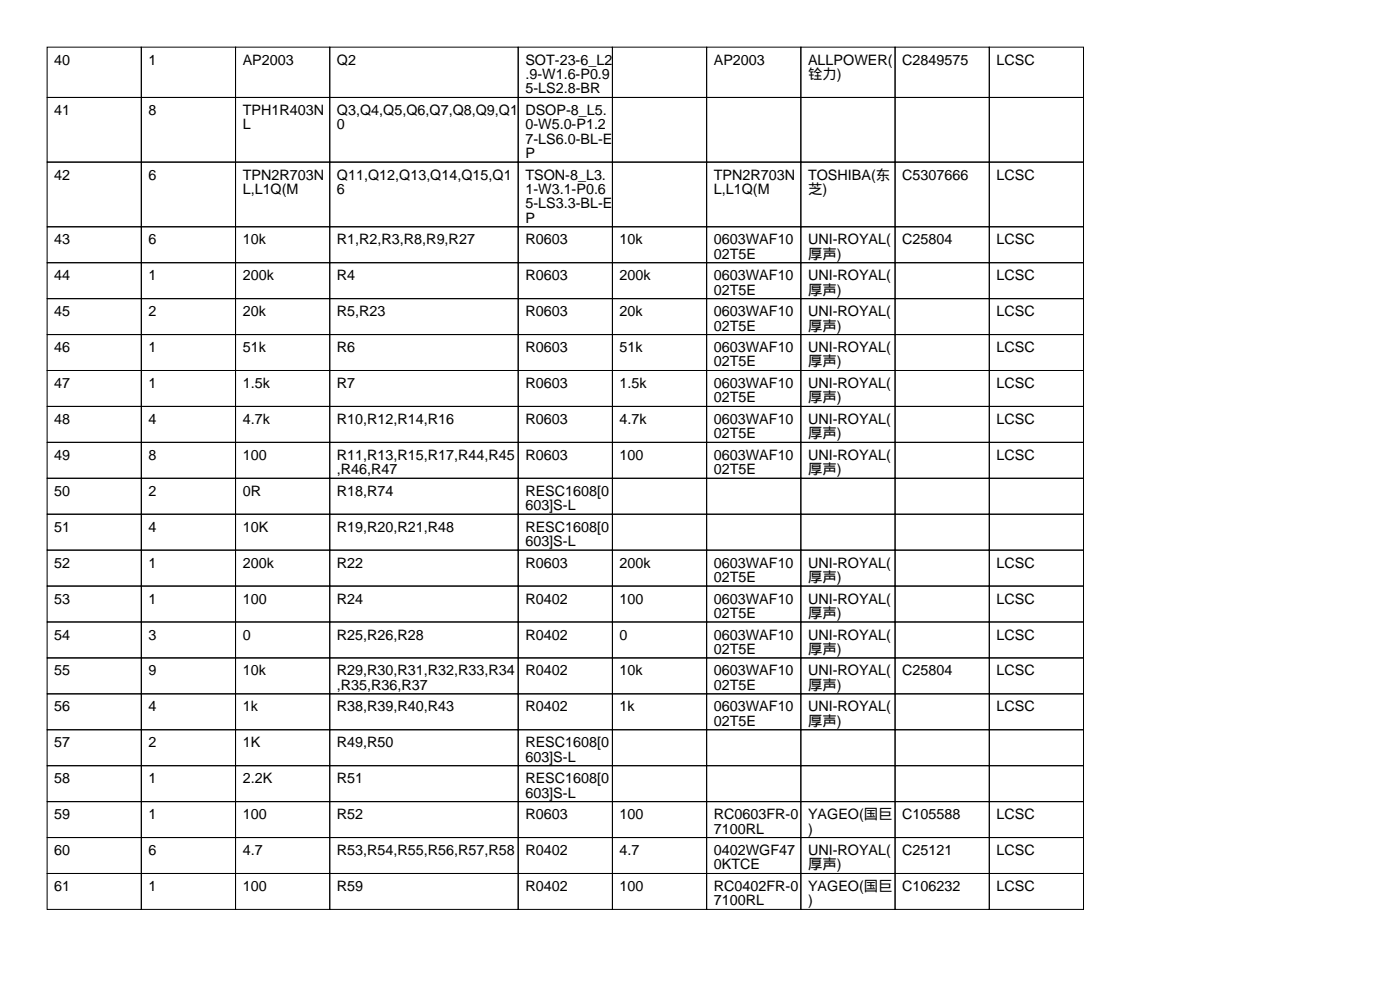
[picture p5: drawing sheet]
<svg xmlns="http://www.w3.org/2000/svg" width="297mm" height="210mm" viewBox="0 0 297 210" stroke-linecap="round" stroke-linejoin="round" font-family="sans-serif">
<defs><g id="words">
<g font-size="3">
<text x="11.5" y="13.7">40</text>
<text x="31.5" y="13.7">1</text>
<text x="51.5" y="13.7">AP2003</text>
<text x="71.5" y="13.7">Q2</text>
<text x="111.5" y="13.7">SOT-23-6_L2</text>
<text x="111.5" y="16.8">.9-W1.6-P0.9</text>
<text x="151.5" y="13.7">AP2003</text>
<text x="171.5" y="13.7">ALLPOWER(</text>
<text x="171.5" y="16.8">铨力)</text>
<text x="191.5" y="13.7">C2849575</text>
<text x="211.5" y="13.7">LCSC</text>
<text x="111.5" y="19.8">5-LS2.8-BR</text>
<text x="11.5" y="24.4">41</text>
<text x="31.5" y="24.4">8</text>
<text x="51.5" y="24.4">TPH1R403N</text>
<text x="51.5" y="27.4">L</text>
<text x="71.5" y="24.4">Q3,Q4,Q5,Q6,Q7,Q8,Q9,Q1</text>
<text x="71.5" y="27.4">0</text>
<text x="111.5" y="24.4">DSOP-8_L5.</text>
<text x="111.5" y="27.4">0-W5.0-P1.2</text>
<text x="111.5" y="30.5">7-LS6.0-BL-E</text>
<text x="111.5" y="33.5">P</text>
<text x="11.5" y="38.1">42</text>
<text x="31.5" y="38.1">6</text>
<text x="51.5" y="38.1">TPN2R703N</text>
<text x="51.5" y="41.2">L,L1Q(M</text>
<text x="71.5" y="38.1">Q11,Q12,Q13,Q14,Q15,Q1</text>
<text x="71.5" y="41.2">6</text>
<text x="111.5" y="38.1">TSON-8_L3.</text>
<text x="111.5" y="41.2">1-W3.1-P0.6</text>
<text x="151.5" y="38.1">TPN2R703N</text>
<text x="151.5" y="41.2">L,L1Q(M</text>
<text x="171.5" y="38.1">TOSHIBA(东</text>
<text x="171.5" y="41.2">芝)</text>
<text x="191.5" y="38.1">C5307666</text>
<text x="211.5" y="38.1">LCSC</text>
<text x="111.5" y="44.2">5-LS3.3-BL-E</text>
<text x="111.5" y="47.2">P</text>
<text x="11.5" y="51.8">43</text>
<text x="31.5" y="51.8">6</text>
<text x="51.5" y="51.8">10k</text>
<text x="71.5" y="51.8">R1,R2,R3,R8,R9,R27</text>
<text x="111.5" y="51.8">R0603</text>
<text x="131.5" y="51.8">10k</text>
<text x="151.5" y="51.8">0603WAF10</text>
<text x="171.5" y="51.8">UNI-ROYAL(</text>
<text x="191.5" y="51.8">C25804</text>
<text x="211.5" y="51.8">LCSC</text>
<text x="11.5" y="59.4">44</text>
<text x="31.5" y="59.4">1</text>
<text x="51.5" y="59.4">200k</text>
<text x="71.5" y="59.4">R4</text>
<text x="111.5" y="59.4">R0603</text>
<text x="131.5" y="59.4">200k</text>
<text x="151.5" y="54.9">02T5E</text>
<text x="151.5" y="59.4">0603WAF10</text>
<text x="171.5" y="54.9">厚声)</text>
<text x="171.5" y="59.4">UNI-ROYAL(</text>
<text x="211.5" y="59.4">LCSC</text>
<text x="151.5" y="62.5">02T5E</text>
<text x="171.5" y="62.5">厚声)</text>
<text x="11.5" y="67.1">45</text>
<text x="31.5" y="67.1">2</text>
<text x="51.5" y="67.1">20k</text>
<text x="71.5" y="67.1">R5,R23</text>
<text x="111.5" y="67.1">R0603</text>
<text x="131.5" y="67.1">20k</text>
<text x="151.5" y="67.1">0603WAF10</text>
<text x="151.5" y="70.1">02T5E</text>
<text x="171.5" y="67.1">UNI-ROYAL(</text>
<text x="171.5" y="70.1">厚声)</text>
<text x="211.5" y="67.1">LCSC</text>
<text x="11.5" y="74.7">46</text>
<text x="31.5" y="74.7">1</text>
<text x="51.5" y="74.7">51k</text>
<text x="71.5" y="74.7">R6</text>
<text x="111.5" y="74.7">R0603</text>
<text x="131.5" y="74.7">51k</text>
<text x="151.5" y="74.7">0603WAF10</text>
<text x="151.5" y="77.7">02T5E</text>
<text x="171.5" y="74.7">UNI-ROYAL(</text>
<text x="171.5" y="77.7">厚声)</text>
<text x="211.5" y="74.7">LCSC</text>
<text x="11.5" y="82.3">47</text>
<text x="31.5" y="82.3">1</text>
<text x="51.5" y="82.3">1.5k</text>
<text x="71.5" y="82.3">R7</text>
<text x="111.5" y="82.3">R0603</text>
<text x="131.5" y="82.3">1.5k</text>
<text x="151.5" y="82.3">0603WAF10</text>
<text x="171.5" y="82.3">UNI-ROYAL(</text>
<text x="211.5" y="82.3">LCSC</text>
<text x="11.5" y="89.9">48</text>
<text x="31.5" y="89.9">4</text>
<text x="51.5" y="89.9">4.7k</text>
<text x="71.5" y="89.9">R10,R12,R14,R16</text>
<text x="111.5" y="89.9">R0603</text>
<text x="131.5" y="89.9">4.7k</text>
<text x="151.5" y="85.3">02T5E</text>
<text x="151.5" y="89.9">0603WAF10</text>
<text x="171.5" y="85.3">厚声)</text>
<text x="171.5" y="89.9">UNI-ROYAL(</text>
<text x="211.5" y="89.9">LCSC</text>
<text x="151.5" y="93">02T5E</text>
<text x="171.5" y="93">厚声)</text>
<text x="11.5" y="97.5">49</text>
<text x="31.5" y="97.5">8</text>
<text x="51.5" y="97.5">100</text>
<text x="71.5" y="97.5">R11,R13,R15,R17,R44,R45</text>
<text x="71.5" y="100.6">,R46,R47</text>
<text x="111.5" y="97.5">R0603</text>
<text x="131.5" y="97.5">100</text>
<text x="151.5" y="97.5">0603WAF10</text>
<text x="151.5" y="100.6">02T5E</text>
<text x="171.5" y="97.5">UNI-ROYAL(</text>
<text x="171.5" y="100.6">厚声)</text>
<text x="211.5" y="97.5">LCSC</text>
<text x="11.5" y="105.2">50</text>
<text x="31.5" y="105.2">2</text>
<text x="51.5" y="105.2">0R</text>
<text x="71.5" y="105.2">R18,R74</text>
<text x="111.5" y="105.2">RESC1608[0</text>
<text x="11.5" y="112.8">51</text>
<text x="31.5" y="112.8">4</text>
<text x="51.5" y="112.8">10K</text>
<text x="71.5" y="112.8">R19,R20,R21,R48</text>
<text x="111.5" y="108.2">603]S-L</text>
<text x="111.5" y="112.8">RESC1608[0</text>
<text x="111.5" y="115.8">603]S-L</text>
<text x="11.5" y="120.4">52</text>
<text x="31.5" y="120.4">1</text>
<text x="51.5" y="120.4">200k</text>
<text x="71.5" y="120.4">R22</text>
<text x="111.5" y="120.4">R0603</text>
<text x="131.5" y="120.4">200k</text>
<text x="151.5" y="120.4">0603WAF10</text>
<text x="151.5" y="123.4">02T5E</text>
<text x="171.5" y="120.4">UNI-ROYAL(</text>
<text x="171.5" y="123.4">厚声)</text>
<text x="211.5" y="120.4">LCSC</text>
<text x="11.5" y="128">53</text>
<text x="31.5" y="128">1</text>
<text x="51.5" y="128">100</text>
<text x="71.5" y="128">R24</text>
<text x="111.5" y="128">R0402</text>
<text x="131.5" y="128">100</text>
<text x="151.5" y="128">0603WAF10</text>
<text x="151.5" y="131.1">02T5E</text>
<text x="171.5" y="128">UNI-ROYAL(</text>
<text x="171.5" y="131.1">厚声)</text>
<text x="211.5" y="128">LCSC</text>
<text x="11.5" y="135.6">54</text>
<text x="31.5" y="135.6">3</text>
<text x="51.5" y="135.6">0</text>
<text x="71.5" y="135.6">R25,R26,R28</text>
<text x="111.5" y="135.6">R0402</text>
<text x="131.5" y="135.6">0</text>
<text x="151.5" y="135.6">0603WAF10</text>
<text x="171.5" y="135.6">UNI-ROYAL(</text>
<text x="211.5" y="135.6">LCSC</text>
<text x="11.5" y="143.3">55</text>
<text x="31.5" y="143.3">9</text>
<text x="51.5" y="143.3">10k</text>
<text x="71.5" y="143.3">R29,R30,R31,R32,R33,R34</text>
<text x="111.5" y="143.3">R0402</text>
<text x="131.5" y="143.3">10k</text>
<text x="151.5" y="138.7">02T5E</text>
<text x="151.5" y="143.3">0603WAF10</text>
<text x="171.5" y="138.7">厚声)</text>
<text x="171.5" y="143.3">UNI-ROYAL(</text>
<text x="191.5" y="143.3">C25804</text>
<text x="211.5" y="143.3">LCSC</text>
<text x="71.5" y="146.3">,R35,R36,R37</text>
<text x="151.5" y="146.3">02T5E</text>
<text x="171.5" y="146.3">厚声)</text>
<text x="11.5" y="150.9">56</text>
<text x="31.5" y="150.9">4</text>
<text x="51.5" y="150.9">1k</text>
<text x="71.5" y="150.9">R38,R39,R40,R43</text>
<text x="111.5" y="150.9">R0402</text>
<text x="131.5" y="150.9">1k</text>
<text x="151.5" y="150.9">0603WAF10</text>
<text x="151.5" y="153.9">02T5E</text>
<text x="171.5" y="150.9">UNI-ROYAL(</text>
<text x="171.5" y="153.9">厚声)</text>
<text x="211.5" y="150.9">LCSC</text>
<text x="11.5" y="158.5">57</text>
<text x="31.5" y="158.5">2</text>
<text x="51.5" y="158.5">1K</text>
<text x="71.5" y="158.5">R49,R50</text>
<text x="111.5" y="158.5">RESC1608[0</text>
<text x="111.5" y="161.5">603]S-L</text>
<text x="11.5" y="166.1">58</text>
<text x="31.5" y="166.1">1</text>
<text x="51.5" y="166.1">2.2K</text>
<text x="71.5" y="166.1">R51</text>
<text x="111.5" y="166.1">RESC1608[0</text>
<text x="11.5" y="173.7">59</text>
<text x="31.5" y="173.7">1</text>
<text x="51.5" y="173.7">100</text>
<text x="71.5" y="173.7">R52</text>
<text x="111.5" y="169.2">603]S-L</text>
<text x="111.5" y="173.7">R0603</text>
<text x="131.5" y="173.7">100</text>
<text x="151.5" y="173.7">RC0603FR-0</text>
<text x="171.5" y="173.7">YAGEO(国巨</text>
<text x="191.5" y="173.7">C105588</text>
<text x="211.5" y="173.7">LCSC</text>
<text x="151.5" y="176.8">7100RL</text>
<text x="171.5" y="176.8">)</text>
<text x="11.5" y="181.4">60</text>
<text x="31.5" y="181.4">6</text>
<text x="51.5" y="181.4">4.7</text>
<text x="71.5" y="181.4">R53,R54,R55,R56,R57,R58</text>
<text x="111.5" y="181.4">R0402</text>
<text x="131.5" y="181.4">4.7</text>
<text x="151.5" y="181.4">0402WGF47</text>
<text x="151.5" y="184.4">0KTCE</text>
<text x="171.5" y="181.4">UNI-ROYAL(</text>
<text x="171.5" y="184.4">厚声)</text>
<text x="191.5" y="181.4">C25121</text>
<text x="211.5" y="181.4">LCSC</text>
<text x="11.5" y="189">61</text>
<text x="31.5" y="189">1</text>
<text x="51.5" y="189">100</text>
<text x="71.5" y="189">R59</text>
<text x="111.5" y="189">R0402</text>
<text x="131.5" y="189">100</text>
<text x="151.5" y="189">RC0402FR-0</text>
<text x="171.5" y="189">YAGEO(国巨</text>
<text x="191.5" y="189">C106232</text>
<text x="211.5" y="189">LCSC</text>
<text x="151.5" y="192">7100RL</text>
<text x="171.5" y="192">)</text>
</g>
</g></defs>
<g fill="none" stroke="#000" stroke-width=".21">
<path d="M10 10h20v10.7h-20zM30 10h20v10.7h-20zM50 10h20v10.7h-20zM70 10h40v10.7h-40zM110 10h20v10.7h-20zM130 10h20v10.7h-20zM150 10h20v10.7h-20zM170 10h20v10.7h-20zM190 10h20v10.7h-20zM210 10h20v10.7h-20zM10 20.7h20v13.7h-20zM10 34.4h20v13.7h-20z"/>
<path d="M30 20.7h20v13.7h-20zM30 34.4h20v13.7h-20zM50 20.7h20v13.7h-20zM50 34.4h20v13.7h-20zM70 20.7h40v13.7h-40zM70 34.4h40v13.7h-40zM110 20.7h20v13.7h-20zM110 34.4h20v13.7h-20zM130 20.7h20v13.7h-20zM130 34.4h20v13.7h-20zM150 20.7h20v13.7h-20zM150 34.4h20v13.7h-20z"/>
<path d="M170 20.7h20v13.7h-20zM170 34.4h20v13.7h-20zM190 20.7h20v13.7h-20zM190 34.4h20v13.7h-20zM210 20.7h20v13.7h-20zM210 34.4h20v13.7h-20zM10 48.1h20v7.6h-20zM10 55.7h20v7.6h-20zM30 48.1h20v7.6h-20zM30 55.7h20v7.6h-20zM50 48.1h20v7.6h-20zM50 55.7h20v7.6h-20z"/>
<path d="M70 48.1h40v7.6h-40zM70 55.7h40v7.6h-40zM110 48.1h20v7.6h-20zM110 55.7h20v7.6h-20zM130 48.1h20v7.6h-20zM130 55.7h20v7.6h-20zM150 48.1h20v7.6h-20zM150 55.7h20v7.6h-20zM170 48.1h20v7.6h-20zM170 55.7h20v7.6h-20zM190 48.1h20v7.6h-20zM190 55.7h20v7.6h-20z"/>
<path d="M210 48.1h20v7.6h-20zM210 55.7h20v7.6h-20zM10 63.3h20v7.7h-20zM10 71h20v7.6h-20zM10 78.6h20v7.6h-20zM30 63.3h20v7.7h-20zM30 71h20v7.6h-20zM30 78.6h20v7.6h-20zM50 63.3h20v7.7h-20zM50 71h20v7.6h-20zM50 78.6h20v7.6h-20zM70 63.3h40v7.7h-40z"/>
<path d="M70 71h40v7.6h-40zM70 78.6h40v7.6h-40zM110 63.3h20v7.7h-20zM110 71h20v7.6h-20zM110 78.6h20v7.6h-20zM130 63.3h20v7.7h-20zM130 71h20v7.6h-20zM130 78.6h20v7.6h-20zM150 63.3h20v7.7h-20zM150 71h20v7.6h-20zM150 78.6h20v7.6h-20zM170 63.3h20v7.7h-20z"/>
<path d="M170 71h20v7.6h-20zM170 78.6h20v7.6h-20zM190 63.3h20v7.7h-20zM190 71h20v7.6h-20zM190 78.6h20v7.6h-20zM210 63.3h20v7.7h-20zM210 71h20v7.6h-20zM210 78.6h20v7.6h-20zM10 86.2h20v7.6h-20zM10 93.8h20v7.6h-20zM30 86.2h20v7.6h-20zM30 93.8h20v7.6h-20z"/>
<path d="M50 86.2h20v7.6h-20zM50 93.8h20v7.6h-20zM70 86.2h40v7.6h-40zM70 93.8h40v7.6h-40zM110 86.2h20v7.6h-20zM110 93.8h20v7.6h-20zM130 86.2h20v7.6h-20zM130 93.8h20v7.6h-20zM150 86.2h20v7.6h-20zM150 93.8h20v7.6h-20zM170 86.2h20v7.6h-20zM170 93.8h20v7.6h-20z"/>
<path d="M190 86.2h20v7.6h-20zM190 93.8h20v7.6h-20zM210 86.2h20v7.6h-20zM210 93.8h20v7.6h-20zM10 101.4h20v7.7h-20zM10 109.1h20v7.6h-20zM10 116.7h20v7.6h-20zM30 101.4h20v7.7h-20zM30 109.1h20v7.6h-20zM30 116.7h20v7.6h-20zM50 101.4h20v7.7h-20zM50 109.1h20v7.6h-20z"/>
<path d="M50 116.7h20v7.6h-20zM70 101.4h40v7.7h-40zM70 109.1h40v7.6h-40zM70 116.7h40v7.6h-40zM110 101.4h20v7.7h-20zM110 109.1h20v7.6h-20zM110 116.7h20v7.6h-20zM130 101.4h20v7.7h-20zM130 109.1h20v7.6h-20zM130 116.7h20v7.6h-20zM150 101.4h20v7.7h-20zM150 109.1h20v7.6h-20z"/>
<path d="M150 116.7h20v7.6h-20zM170 101.4h20v7.7h-20zM170 109.1h20v7.6h-20zM170 116.7h20v7.6h-20zM190 101.4h20v7.7h-20zM190 109.1h20v7.6h-20zM190 116.7h20v7.6h-20zM210 101.4h20v7.7h-20zM210 109.1h20v7.6h-20zM210 116.7h20v7.6h-20zM10 124.3h20v7.6h-20zM10 131.9h20v7.6h-20z"/>
<path d="M10 139.5h20v7.7h-20zM30 124.3h20v7.6h-20zM30 131.9h20v7.6h-20zM30 139.5h20v7.7h-20zM50 124.3h20v7.6h-20zM50 131.9h20v7.6h-20zM50 139.5h20v7.7h-20zM70 124.3h40v7.6h-40zM70 131.9h40v7.6h-40zM70 139.5h40v7.7h-40zM110 124.3h20v7.6h-20zM110 131.9h20v7.6h-20z"/>
<path d="M110 139.5h20v7.7h-20zM130 124.3h20v7.6h-20zM130 131.9h20v7.6h-20zM130 139.5h20v7.7h-20zM150 124.3h20v7.6h-20zM150 131.9h20v7.6h-20zM150 139.5h20v7.7h-20zM170 124.3h20v7.6h-20zM170 131.9h20v7.6h-20zM170 139.5h20v7.7h-20zM190 124.3h20v7.6h-20zM190 131.9h20v7.6h-20z"/>
<path d="M190 139.5h20v7.7h-20zM210 124.3h20v7.6h-20zM210 131.9h20v7.6h-20zM210 139.5h20v7.7h-20zM10 147.2h20v7.6h-20zM10 154.8h20v7.6h-20zM30 147.2h20v7.6h-20zM30 154.8h20v7.6h-20zM50 147.2h20v7.6h-20zM50 154.8h20v7.6h-20zM70 147.2h40v7.6h-40zM70 154.8h40v7.6h-40z"/>
<path d="M110 147.2h20v7.6h-20zM110 154.8h20v7.6h-20zM130 147.2h20v7.6h-20zM130 154.8h20v7.6h-20zM150 147.2h20v7.6h-20zM150 154.8h20v7.6h-20zM170 147.2h20v7.6h-20zM170 154.8h20v7.6h-20zM190 147.2h20v7.6h-20zM190 154.8h20v7.6h-20zM210 147.2h20v7.6h-20zM210 154.8h20v7.6h-20z"/>
<path d="M10 162.4h20v7.6h-20zM10 170h20v7.6h-20zM10 177.6h20v7.7h-20zM30 162.4h20v7.6h-20zM30 170h20v7.6h-20zM30 177.6h20v7.7h-20zM50 162.4h20v7.6h-20zM50 170h20v7.6h-20zM50 177.6h20v7.7h-20zM70 162.4h40v7.6h-40zM70 170h40v7.6h-40zM70 177.6h40v7.7h-40z"/>
<path d="M110 162.4h20v7.6h-20zM110 170h20v7.6h-20zM110 177.6h20v7.7h-20zM130 162.4h20v7.6h-20zM130 170h20v7.6h-20zM130 177.6h20v7.7h-20zM150 162.4h20v7.6h-20zM150 170h20v7.6h-20zM150 177.6h20v7.7h-20zM170 162.4h20v7.6h-20zM170 170h20v7.6h-20zM170 177.6h20v7.7h-20z"/>
<path d="M190 162.4h20v7.6h-20zM190 170h20v7.6h-20zM190 177.6h20v7.7h-20zM210 162.4h20v7.6h-20zM210 170h20v7.6h-20zM210 177.6h20v7.7h-20zM10 185.3h20v7.6h-20zM30 185.3h20v7.6h-20zM50 185.3h20v7.6h-20zM70 185.3h40v7.6h-40zM110 185.3h20v7.6h-20zM130 185.3h20v7.6h-20z"/>
<path d="M150 185.3h20v7.6h-20zM170 185.3h20v7.6h-20zM190 185.3h20v7.6h-20zM210 185.3h20v7.6h-20z"/>
</g>
<use href="#words"/>
</svg>
